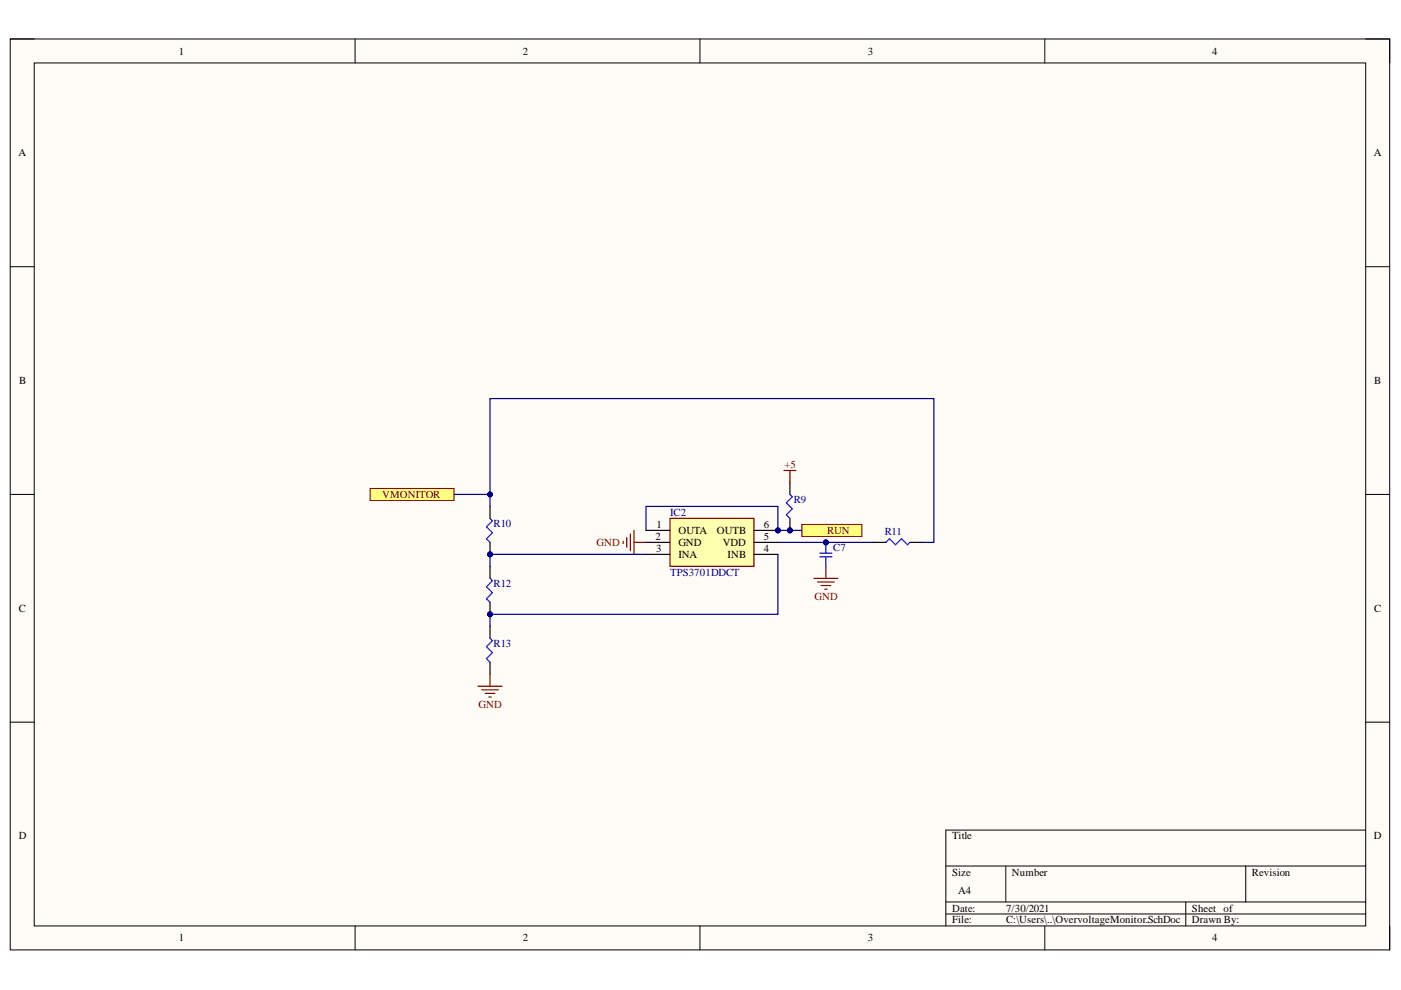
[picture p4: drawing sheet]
<svg xmlns="http://www.w3.org/2000/svg" width="297mm" height="210mm" viewBox="0 0 297 210" stroke-linecap="round" stroke-linejoin="round" font-family="sans-serif">
<defs><g id="words">
<g font-size="2.3">
<text x="37.9" y="11.6">1</text>
<text x="110.8" y="11.6">2</text>
<text x="184" y="11.6">3</text>
<text x="257" y="11.6">4</text>
<text x="3.9" y="33.1">A</text>
<text x="291.3" y="33.1">A</text>
<text x="4.1" y="81.4">B</text>
<text x="291.4" y="81.4">B</text>
<text x="139.2" y="111.9">1</text>
<text x="143.8" y="113.2">OUTA</text>
<text x="152" y="113.2">OUTB</text>
<text x="161.9" y="111.9">6</text>
<text x="139" y="114.5">2</text>
<text x="139.1" y="117">3</text>
<text x="143.8" y="115.7">GND</text>
<text x="143.8" y="118.3">INA</text>
<text x="153.2" y="115.7">VDD</text>
<text x="154.2" y="118.3">INB</text>
<text x="161.9" y="114.5">5</text>
<text x="161.9" y="117">4</text>
<text x="4" y="129.7">C</text>
<text x="291.4" y="129.7">C</text>
<text x="4" y="178">D</text>
<text x="201.9" y="178">Title</text>
<text x="291.3" y="178">D</text>
<text x="201.9" y="185.7">Size</text>
<text x="214.6" y="185.7">Number</text>
<text x="265.4" y="185.7">Revision</text>
<text x="203.1" y="189.5">A4</text>
<text x="201.9" y="193.3">Date:</text>
<text x="201.9" y="195.8">File:</text>
<text x="213.3" y="193.3">7/30/2021</text>
<text x="213.3" y="195.8">C:\Users\..\OvervoltageMonitor.SchDoc</text>
<text x="252.7" y="193.3">Sheet of</text>
<text x="252.7" y="195.8">Drawn By:</text>
<text x="37.9" y="199.6">1</text>
<text x="110.8" y="199.6">2</text>
<text x="184" y="199.6">3</text>
<text x="257" y="199.6">4</text>
</g>
<g font-size="2.3" fill="#800000">
<text x="166.3" y="99.2">+5</text>
<text x="81.1" y="105.6">VMONITOR</text>
<text x="175.4" y="113.2">RUN</text>
<text x="126.5" y="115.7">GND</text>
<text x="172.7" y="127.2">GND</text>
<text x="101.4" y="150.1">GND</text>
</g>
<g font-size="2.3" fill="#000080">
<text x="168.3" y="106.6">R9</text>
<text x="104.7" y="111.7">R10</text>
<text x="142.1" y="109.4">IC2</text>
<text x="187.6" y="113.5">R11</text>
<text x="176.7" y="116.8">C7</text>
<text x="104.7" y="124.4">R12</text>
<text x="142.1" y="122.1">TPS3701DDCT</text>
<text x="104.7" y="137.1">R13</text>
</g>
</g></defs>
<path d="M2.2 8.3h292.4v193.1h-292.4z" fill-rule="evenodd" fill="#fffcf8"/>
<path d="M2.2 8.3h292.4v193.1h-292.4z" fill="none" stroke="#000" stroke-width=".21"/>
<path d="M7.3 13.3h282.3v183h-282.3z" fill-rule="evenodd" fill="#fffcf8"/>
<g fill="none" stroke="#000" stroke-width=".21">
<path d="M2.2 8.3h5.1M7.3 13.3h282.3v183h-282.3zM75.3 8.3v5M148.4 8.3v5M221.5 8.3v5M289.6 8.3h5v5M2.2 56.5h5.1M289.6 56.6h5M2.2 104.8h5.1M289.6 104.8h5M2.2 153.1h5.1M289.6 153.1h5"/>
<path d="M289.6 176h-89.1v20.3M75.3 196.3v5.1M148.4 196.3v5.1M200.5 183.6h89.1M200.5 191.2h89.1M200.5 193.8h89.1M213.3 183.6v7.6M221.5 196.3v5.1M251.4 191.2v5.1M264.1 183.6v7.6M294.6 196.3v5.1"/>
</g>
<path d="M170 111.2h12.7v2.5h-12.7z" fill-rule="evenodd" fill="#ffff80"/>
<path d="M170 111.2h12.7v2.5h-12.7z" fill="none" stroke="#800000" stroke-width=".21"/>
<circle cx="164.9" cy="112.5" r=".51" fill="#000080"/>
<circle cx="164.9" cy="112.5" r=".51" fill="none" stroke="#000080" stroke-width=".21"/>
<path d="M142 109.9h17.8v10.2h-17.8z" fill-rule="evenodd" fill="#ffffb0"/>
<path d="M142 109.9h17.8v10.2h-17.8z" fill="none" stroke="#800000" stroke-width=".25"/>
<path d="M137 112.5h5M137 115h5M137 117.5h5M159.8 112.5h5.1" fill="none" stroke="#000" stroke-width=".25"/>
<circle cx="164.9" cy="112.5" r=".51" fill="#000080"/>
<circle cx="164.9" cy="112.5" r=".51" fill="none" stroke="#000080" stroke-width=".21"/>
<path d="M159.8 115h5.1M159.8 117.5h5.1" fill="none" stroke="#000" stroke-width=".25"/>
<path d="M132.1 114.7v.6M132.9 114v2M133.7 113.2v3.6M134.4 112.5v5M134.4 115h2.6" fill="none" stroke="#800000" stroke-width=".25"/>
<path d="M78.5 103.6h17.8v2.5h-17.8z" fill-rule="evenodd" fill="#ffff80"/>
<path d="M78.5 103.6h17.8v2.5h-17.8z" fill="none" stroke="#800000" stroke-width=".21"/>
<circle cx="103.9" cy="117.5" r=".51" fill="#000080"/>
<circle cx="103.9" cy="117.5" r=".51" fill="none" stroke="#000080" stroke-width=".21"/>
<path d="M103.9 107.4v2.5M103.9 115v2.5" fill="none" stroke="#000" stroke-width=".25"/>
<circle cx="103.9" cy="117.5" r=".51" fill="#000080"/>
<circle cx="103.9" cy="117.5" r=".51" fill="none" stroke="#000080" stroke-width=".21"/>
<path d="M103.9 109.9l.5 .5-1.3 1.3 1.3 1.3-1.3 1.2 .8 .8" fill="none" stroke="#00f" stroke-width=".25"/>
<circle cx="103.9" cy="130.2" r=".51" fill="#000080"/>
<circle cx="103.9" cy="130.2" r=".51" fill="none" stroke="#000080" stroke-width=".21"/>
<path d="M103.9 120.1v2.5M103.9 127.7v2.5" fill="none" stroke="#000" stroke-width=".25"/>
<circle cx="103.9" cy="130.2" r=".51" fill="#000080"/>
<circle cx="103.9" cy="130.2" r=".51" fill="none" stroke="#000080" stroke-width=".21"/>
<path d="M103.9 122.6l.5 .5-1.3 1.3 1.3 1.3-1.3 1.2 .8 .8M103.9 135.3l.5 .5-1.3 1.3 1.3 1.3-1.3 1.2 .8 .8" fill="none" stroke="#00f" stroke-width=".25"/>
<path d="M103.9 132.8v2.5M103.9 140.4v2.6" fill="none" stroke="#000" stroke-width=".25"/>
<path d="M101.4 145.5h5M102.1 146.3h3.6M102.9 147h2M103.6 147.8h.6M103.9 143v2.5" fill="none" stroke="#800000" stroke-width=".25"/>
<circle cx="167.5" cy="112.5" r=".51" fill="#000080"/>
<circle cx="167.5" cy="112.5" r=".51" fill="none" stroke="#000080" stroke-width=".21"/>
<path d="M167.5 102.3v2.5M167.5 109.9v2.6" fill="none" stroke="#000" stroke-width=".25"/>
<circle cx="167.5" cy="112.5" r=".51" fill="#000080"/>
<circle cx="167.5" cy="112.5" r=".51" fill="none" stroke="#000080" stroke-width=".21"/>
<path d="M167.5 104.8l.5 .5-1.3 1.3 1.3 1.3-1.3 1.3 .8 .7M187.8 115l.8-.8 1.3 1.3 1.2-1.3 1.3 1.3 .5-.5" fill="none" stroke="#00f" stroke-width=".25"/>
<path d="M166.2 99.8h2.5M167.5 99.8v2.5" fill="none" stroke="#800000" stroke-width=".25"/>
<path d="M185.3 115h2.5M192.9 115h2.6" fill="none" stroke="#000" stroke-width=".25"/>
<circle cx="175.1" cy="115" r=".51" fill="#000080"/>
<circle cx="175.1" cy="115" r=".51" fill="none" stroke="#000080" stroke-width=".21"/>
<circle cx="175.1" cy="115" r=".51" fill="#000080"/>
<circle cx="175.1" cy="115" r=".51" fill="none" stroke="#000080" stroke-width=".21"/>
<path d="M173.8 118.1h2.6M173.8 117.3h2.6M175.1 115v2.3M175.1 118.1v2" fill="none" stroke="#00f" stroke-width=".25"/>
<path d="M172.6 122.6h5.1M173.3 123.4h3.6M174.1 124.1h2M174.8 124.9h.6M175.1 120.1v2.5" fill="none" stroke="#800000" stroke-width=".25"/>
<path d="M137 117.5h-33.1v2.6" fill="none" stroke="#000080" stroke-width=".25"/>
<circle cx="103.9" cy="117.5" r=".51" fill="#000080"/>
<circle cx="103.9" cy="117.5" r=".51" fill="none" stroke="#000080" stroke-width=".21"/>
<path d="M96.3 104.8h7.6v2.6" fill="none" stroke="#000080" stroke-width=".25"/>
<circle cx="103.9" cy="104.8" r=".51" fill="#000080"/>
<circle cx="103.9" cy="104.8" r=".51" fill="none" stroke="#000080" stroke-width=".21"/>
<path d="M164.9 117.5v12.7h-61v2.6" fill="none" stroke="#000080" stroke-width=".25"/>
<circle cx="103.9" cy="130.2" r=".51" fill="#000080"/>
<circle cx="103.9" cy="130.2" r=".51" fill="none" stroke="#000080" stroke-width=".21"/>
<path d="M164.9 115h20.4" fill="none" stroke="#000080" stroke-width=".25"/>
<circle cx="175.1" cy="115" r=".51" fill="#000080"/>
<circle cx="175.1" cy="115" r=".51" fill="none" stroke="#000080" stroke-width=".21"/>
<path d="M103.9 104.8v-20.3h94.1v30.5h-2.5" fill="none" stroke="#000080" stroke-width=".25"/>
<circle cx="103.9" cy="104.8" r=".51" fill="#000080"/>
<circle cx="103.9" cy="104.8" r=".51" fill="none" stroke="#000080" stroke-width=".21"/>
<path d="M137 112.5v-5.1h27.9v5.1h5.1" fill="none" stroke="#000080" stroke-width=".25"/>
<circle cx="164.9" cy="112.5" r=".51" fill="#000080"/>
<circle cx="164.9" cy="112.5" r=".51" fill="none" stroke="#000080" stroke-width=".21"/>
<circle cx="167.5" cy="112.5" r=".51" fill="#000080"/>
<circle cx="167.5" cy="112.5" r=".51" fill="none" stroke="#000080" stroke-width=".21"/>
<use href="#words"/>
</svg>
